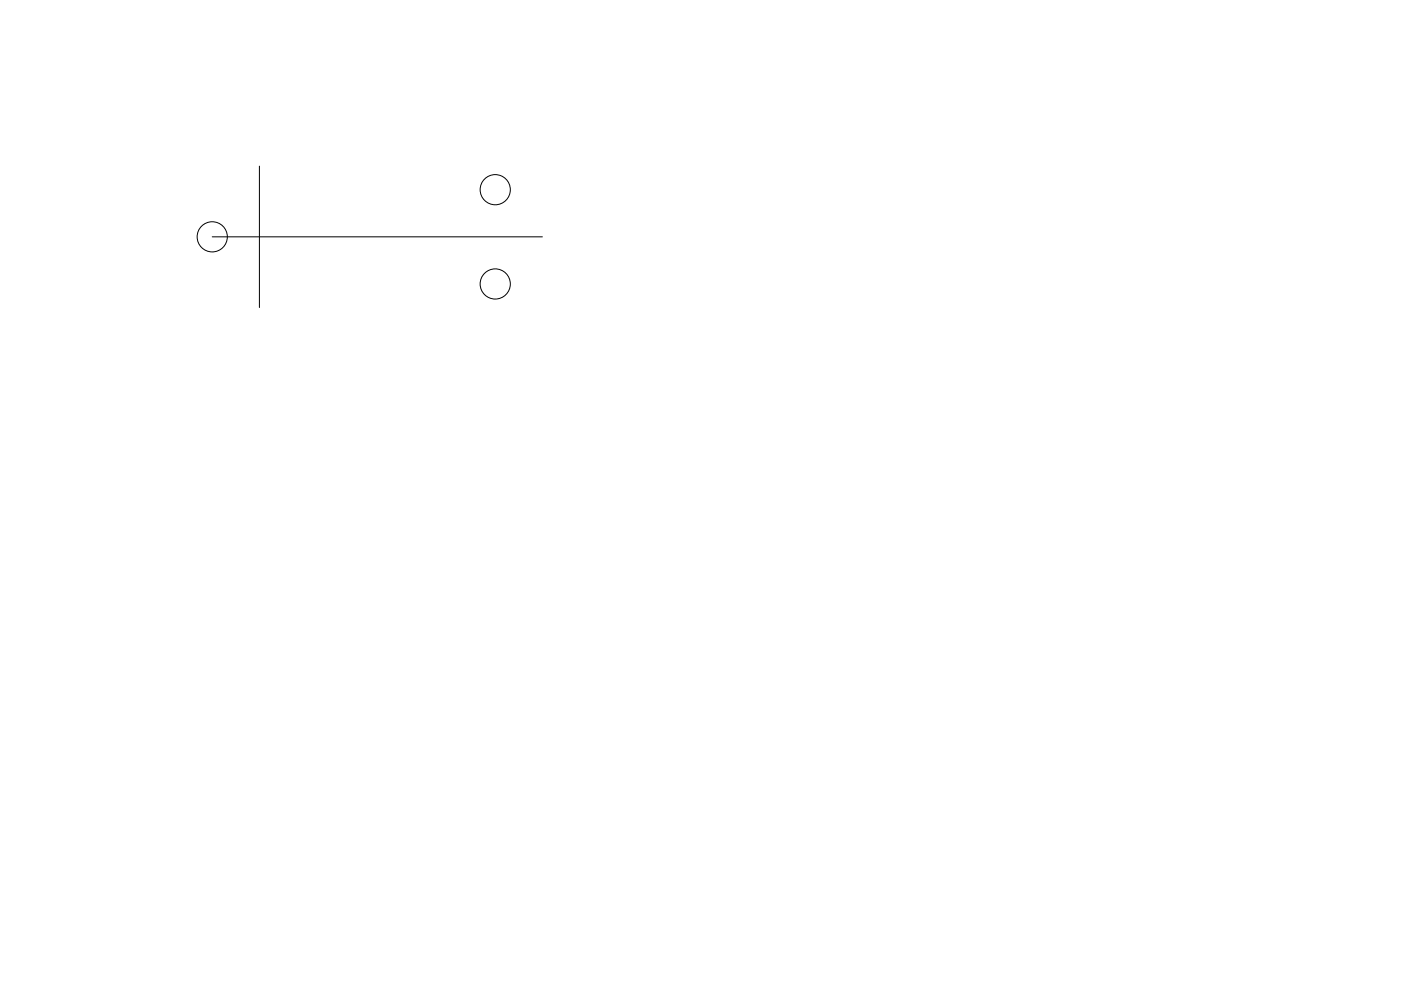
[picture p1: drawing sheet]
<svg xmlns="http://www.w3.org/2000/svg" width="297mm" height="210mm" viewBox="0 0 297 210" stroke-linecap="round" stroke-linejoin="round" font-family="sans-serif">
<g fill="none" stroke="#000" stroke-width=".21">
<path d="M55 35.2v30M45 50.2h70"/>
<circle cx="45" cy="50.2" r="3.2"/>
<circle cx="105" cy="40.2" r="3.2"/>
<circle cx="105" cy="60.2" r="3.2"/>
</g>
</svg>
